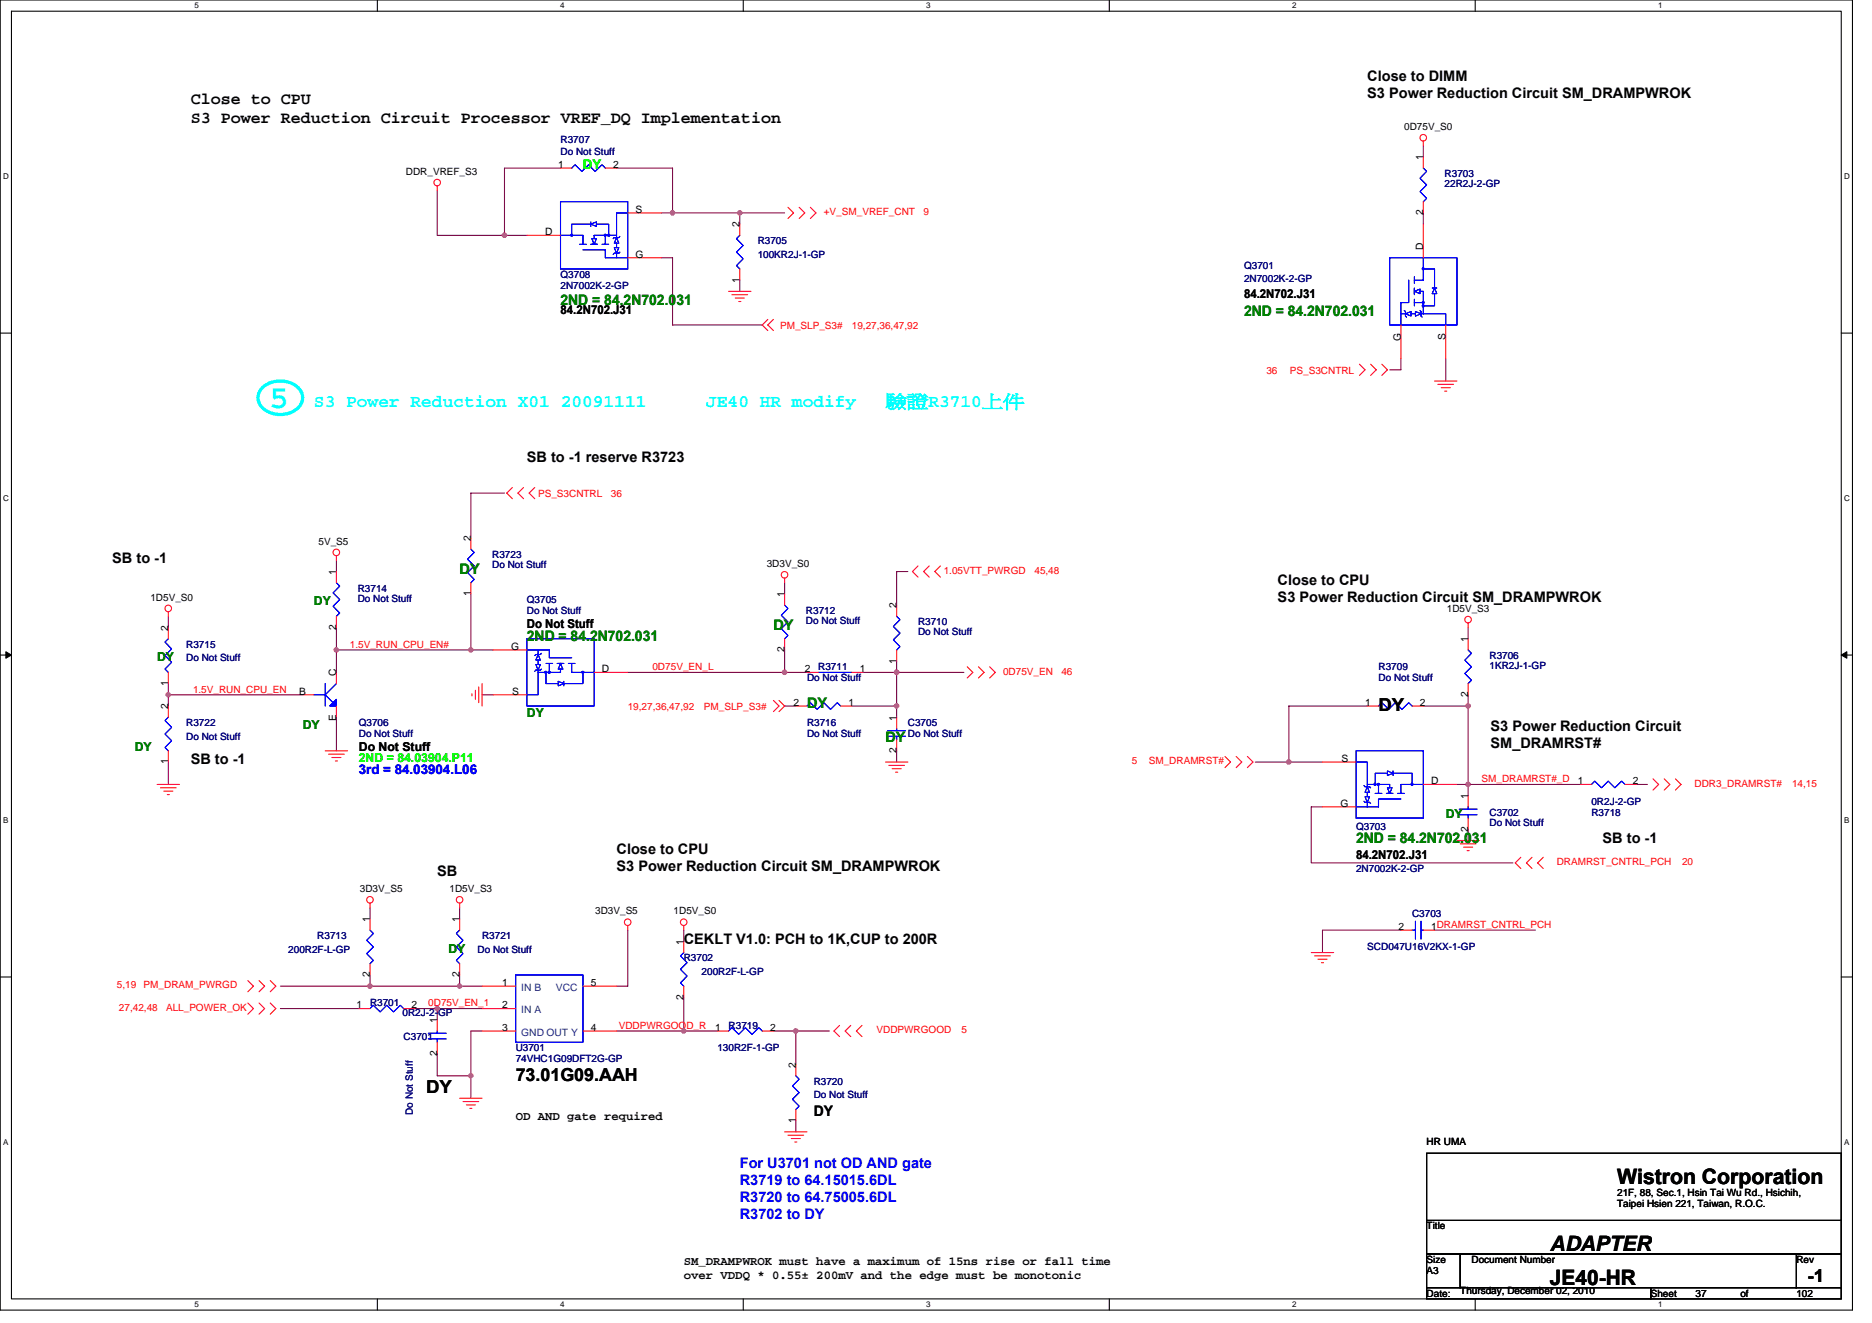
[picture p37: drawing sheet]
<svg xmlns="http://www.w3.org/2000/svg" width="297mm" height="210mm" viewBox="0 0 297 210" stroke-linecap="round" stroke-linejoin="round" font-family="sans-serif">
<defs><g id="words">
<text font-size="5.1" fill="#0ff" x="42.7" y="64.8">5</text>
<g font-size="3.4">
<text x="256.6" y="187.9">Wistron Corporation</text>
<text x="245.9" y="203.9">JE40-HR</text>
<text x="245.9" y="198.5">ADAPTER</text>
</g>
<g font-size="2.8" fill="#0ff">
<text x="49.8" y="64.6">S3 Power Reduction X01 20091111</text>
<text x="112.1" y="64.6">JE40 HR modify</text>
<text x="140.5" y="64.6">驗證R3710上件</text>
</g>
<g font-size="2.8">
<text x="218.7" y="112.9">DY</text>
<text x="67.6" y="173.3">DY</text>
<text x="81.8" y="171.6">73.01G09.AAH</text>
<text x="286.8" y="203.4">-1</text>
</g>
<g font-size="2.6">
<text x="30.3" y="16.4">Close to CPU</text>
<text x="30.3" y="19.5">S3 Power Reduction Circuit Processor VREF_DQ Implementation</text>
</g>
<g font-size="2.3">
<text x="217" y="12.8">Close to DIMM</text>
<text x="217" y="15.5">S3 Power Reduction Circuit SM_DRAMPWROK</text>
<text x="83.6" y="73.3">SB to -1 reserve R3723</text>
<text x="17.8" y="89.3">SB to -1</text>
<text x="202.7" y="92.8">Close to CPU</text>
<text x="202.7" y="95.5">S3 Power Reduction Circuit SM_DRAMPWROK</text>
<text x="236.5" y="115.9">S3 Power Reduction Circuit</text>
<text x="236.5" y="118.7">SM_DRAMRST#</text>
<text x="30.3" y="121.3">SB to -1</text>
<text x="97.8" y="135.5">Close to CPU</text>
<text x="254.3" y="133.7">SB to -1</text>
<text x="69.4" y="139">SB</text>
<text x="97.8" y="138.2">S3 Power Reduction Circuit SM_DRAMPWROK</text>
<text x="108.5" y="149.7">CEKLT V1.0: PCH to 1K,CUP to 200R</text>
<text x="129.1" y="177.1">DY</text>
</g>
<g font-size="2.3" fill="#008000">
<text x="88.9" y="48.4">2ND = 84.2N702.031</text>
<text x="197.4" y="50.1">2ND = 84.2N702.031</text>
<text x="72.9" y="91">DY</text>
<text x="83.6" y="101.7">2ND = 84.2N702.031</text>
<text x="122.7" y="99.9">DY</text>
<text x="128.1" y="112.4">DY</text>
<text x="140.5" y="117.7">DY</text>
<text x="215.2" y="133.7">2ND = 84.2N702.031</text>
</g>
<g font-size="2.3" fill="#00f">
<text x="117.4" y="185.3">For U3701 not OD AND gate</text>
<text x="117.4" y="188">R3719 to 64.15015.6DL</text>
<text x="117.4" y="190.7">R3720 to 64.75005.6DL</text>
<text x="117.4" y="193.5">R3702 to DY</text>
</g>
<text font-size="2.1" fill="#0f0" x="92.5" y="26.9">DY</text>
<text font-size="2.1" fill="#00f" x="56.9" y="122.9">3rd = 84.03904.L06</text>
<g font-size="1.9">
<text x="197.4" y="47.3">84.2N702.J31</text>
<text x="88.9" y="49.8">84.2N702.J31</text>
<text x="83.6" y="99.6">Do Not Stuff</text>
<text x="56.9" y="119.2">Do Not Stuff</text>
<text x="215.2" y="136.2">84.2N702.J31</text>
<text x="81.8" y="177.7">OD AND gate required</text>
<text x="108.5" y="200.8">SM_DRAMPWROK must have a maximum of 15ns rise or fall time</text>
<text x="108.5" y="203">over VDDQ * 0.55± 200mV and the edge must be monotonic</text>
</g>
<g font-size="1.9" fill="#008000">
<text x="49.8" y="96.1">DY</text>
<text x="24.9" y="104.9">DY</text>
<text x="83.6" y="113.8">DY</text>
<text x="21.4" y="119.2">DY</text>
<text x="48" y="115.6">DY</text>
<text x="229.4" y="129.8">DY</text>
<text x="71.2" y="151.2">DY</text>
</g>
<text font-size="1.9" fill="#0f0" x="56.9" y="120.9">2ND = 84.03904.P11</text>
<g font-size="1.6" fill="#000080">
<text x="88.9" y="22.8">R3707</text>
<text x="88.9" y="24.5">Do Not Stuff</text>
<text x="229.2" y="28.1">R3703</text>
<text x="229.2" y="29.7">22R2J-2-GP</text>
<text x="120.2" y="38.8">R3705</text>
<text x="120.2" y="40.9">100KR2J-1-GP</text>
<text x="88.9" y="44.1">Q3708</text>
<text x="88.9" y="45.9">2N7002K-2-GP</text>
<text x="197.4" y="42.7">Q3701</text>
<text x="197.4" y="44.8">2N7002K-2-GP</text>
<text x="78.1" y="88.5">R3723</text>
<text x="56.8" y="93.9">R3714</text>
<text x="56.8" y="95.5">Do Not Stuff</text>
<text x="78.1" y="90.1">Do Not Stuff</text>
<text x="83.6" y="95.7">Q3705</text>
<text x="83.6" y="97.4">Do Not Stuff</text>
<text x="127.9" y="97.4">R3712</text>
<text x="127.9" y="99">Do Not Stuff</text>
<text x="145.7" y="99.2">R3710</text>
<text x="145.7" y="100.8">Do Not Stuff</text>
<text x="29.5" y="102.8">R3715</text>
<text x="29.5" y="104.9">Do Not Stuff</text>
<text x="129.8" y="106.3">R3711</text>
<text x="218.7" y="106.3">R3709</text>
<text x="236.3" y="104.5">R3706</text>
<text x="236.3" y="106.2">1KR2J-1-GP</text>
<text x="128.1" y="108.1">Do Not Stuff</text>
<text x="218.7" y="108.1">Do Not Stuff</text>
<text x="29.5" y="115.2">R3722</text>
<text x="29.5" y="117.3">Do Not Stuff</text>
<text x="56.9" y="115.2">Q3706</text>
<text x="56.9" y="117">Do Not Stuff</text>
<text x="128.1" y="115.2">R3716</text>
<text x="128.1" y="117">Do Not Stuff</text>
<text x="144.1" y="115.2">C3705</text>
<text x="144.1" y="117">Do Not Stuff</text>
<text x="215.2" y="131.7">Q3703</text>
<text x="236.3" y="129.4">C3702</text>
<text x="236.3" y="131">Do Not Stuff</text>
<text x="252.5" y="129.4">R3718</text>
<text x="252.5" y="127.7">0R2J-2-GP</text>
<text x="215.2" y="138.3">2N7002K-2-GP</text>
<text x="50.4" y="149">R3713</text>
<text x="76.5" y="149">R3721</text>
<text x="224.1" y="145.4">C3703</text>
<text x="45.7" y="151.1">200R2F-L-GP</text>
<text x="75.8" y="151.1">Do Not Stuff</text>
<text x="108.5" y="152.5">R3702</text>
<text x="111.3" y="154.7">200R2F-L-GP</text>
<text x="217" y="150.8">SCD047U16V2KX-1-GP</text>
<text x="58.7" y="159.7">R3701</text>
<text x="63.9" y="161.3">0R2J-2-GP</text>
<text x="64" y="165">C3701</text>
<text x="81.8" y="166.8">U3701</text>
<text x="113.8" y="166.8">130R2F-1-GP</text>
<text x="115.6" y="163.2">R3719</text>
<text x="81.8" y="168.6">74VHC1G09DFT2G-GP</text>
<text x="129.1" y="172.1">R3720</text>
<text x="65.5" y="176.9" transform="rotate(-90 65.5 176.9)">Do Not Stuff</text>
<text x="129.1" y="174.2">Do Not Stuff</text>
</g>
<g font-size="1.6">
<text x="222.8" y="20.6">0D75V_S0</text>
<text x="64.4" y="27.7">DDR_VREF_S3</text>
<text x="88.6" y="26.6">1</text>
<text x="97.3" y="26.6">2</text>
<text x="225.8" y="25.4" transform="rotate(-90 225.8 25.4)">1</text>
<text x="100.9" y="33.8">S</text>
<text x="225.8" y="34.2" transform="rotate(-90 225.8 34.2)">2</text>
<text x="86.5" y="37.3">D</text>
<text x="100.9" y="40.9">G</text>
<text x="117.4" y="36.1" transform="rotate(-90 117.4 36.1)">2</text>
<text x="225.8" y="39.6" transform="rotate(-90 225.8 39.6)">D</text>
<text x="117.4" y="44.8" transform="rotate(-90 117.4 44.8)">1</text>
<text x="229.4" y="53.9" transform="rotate(-90 229.4 53.9)">S</text>
<text x="222.3" y="54.1" transform="rotate(-90 222.3 54.1)">G</text>
<text x="50.5" y="86.4">5V_S5</text>
<text x="74.7" y="85.9" transform="rotate(-90 74.7 85.9)">2</text>
<text x="121.7" y="90">3D3V_S0</text>
<text x="23.9" y="95.3">1D5V_S0</text>
<text x="53.4" y="91.2" transform="rotate(-90 53.4 91.2)">1</text>
<text x="74.7" y="94.6" transform="rotate(-90 74.7 94.6)">1</text>
<text x="124.5" y="94.8" transform="rotate(-90 124.5 94.8)">1</text>
<text x="26.7" y="100.1" transform="rotate(-90 26.7 100.1)">2</text>
<text x="53.4" y="99.9" transform="rotate(-90 53.4 99.9)">2</text>
<text x="142.3" y="96.5" transform="rotate(-90 142.3 96.5)">2</text>
<text x="229.6" y="97.1">1D5V_S3</text>
<text x="232.9" y="101.9" transform="rotate(-90 232.9 101.9)">1</text>
<text x="53.4" y="107.2" transform="rotate(-90 53.4 107.2)">C</text>
<text x="81.1" y="103.1">G</text>
<text x="95.5" y="106.7">D</text>
<text x="124.5" y="103.5" transform="rotate(-90 124.5 103.5)">2</text>
<text x="127.7" y="106.7">2</text>
<text x="136.4" y="106.7">1</text>
<text x="142.3" y="105.3" transform="rotate(-90 142.3 105.3)">1</text>
<text x="26.7" y="112.5" transform="rotate(-90 26.7 112.5)">2</text>
<text x="26.7" y="108.8" transform="rotate(-90 26.7 108.8)">1</text>
<text x="47.5" y="110.2">B</text>
<text x="81.3" y="110.2">S</text>
<text x="125.9" y="112">2</text>
<text x="134.6" y="112">1</text>
<text x="216.6" y="112">1</text>
<text x="225.3" y="112">2</text>
<text x="232.9" y="110.6" transform="rotate(-90 232.9 110.6)">2</text>
<text x="53.4" y="114.3" transform="rotate(-90 53.4 114.3)">E</text>
<text x="142.3" y="119.5" transform="rotate(-90 142.3 119.5)">2</text>
<text x="142.3" y="114.3" transform="rotate(-90 142.3 114.3)">1</text>
<text x="26.7" y="121.3" transform="rotate(-90 26.7 121.3)">1</text>
<text x="212.8" y="120.9">S</text>
<text x="227.1" y="124.4">D</text>
<text x="250.4" y="124.4">1</text>
<text x="259.1" y="124.4">2</text>
<text x="212.7" y="128">G</text>
<text x="232.9" y="132" transform="rotate(-90 232.9 132)">2</text>
<text x="232.9" y="126.8" transform="rotate(-90 232.9 126.8)">1</text>
<text x="57.1" y="141.5">3D3V_S5</text>
<text x="71.3" y="141.5">1D5V_S3</text>
<text x="58.7" y="146.3" transform="rotate(-90 58.7 146.3)">1</text>
<text x="72.9" y="146.3" transform="rotate(-90 72.9 146.3)">1</text>
<text x="94.4" y="145.1">3D3V_S5</text>
<text x="106.9" y="145.1">1D5V_S0</text>
<text x="108.5" y="149.9" transform="rotate(-90 108.5 149.9)">1</text>
<text x="221.9" y="147.6">2</text>
<text x="227.1" y="147.6">1DRAMRST_CNTRL_PCH</text>
<text x="58.7" y="155.1" transform="rotate(-90 58.7 155.1)">2</text>
<text x="72.9" y="155.1" transform="rotate(-90 72.9 155.1)">2</text>
<text x="56.6" y="160">1</text>
<text x="65.3" y="160">2</text>
<text x="79.7" y="156.4">1</text>
<text x="79.7" y="160">2</text>
<text x="93.7" y="156.4">5</text>
<text x="108.5" y="158.6" transform="rotate(-90 108.5 158.6)">2</text>
<text x="69.4" y="167.5" transform="rotate(-90 69.4 167.5)">2</text>
<text x="69.4" y="162.3" transform="rotate(-90 69.4 162.3)">1</text>
<text x="79.7" y="163.6">3</text>
<text x="93.7" y="163.6">4</text>
<text x="113.5" y="163.6">1</text>
<text x="122.2" y="163.6">2</text>
<text x="126.3" y="169.4" transform="rotate(-90 126.3 169.4)">2</text>
<text x="126.3" y="178.2" transform="rotate(-90 126.3 178.2)">1</text>
<text x="226.4" y="181.7">HR UMA</text>
<text x="256.6" y="189.7">21F, 88, Sec.1, Hsin Tai Wu Rd., Hsichih,</text>
<text x="256.6" y="191.5">Taipei Hsien 221, Taiwan, R.O.C.</text>
<text x="226.4" y="195.1">Title</text>
<text x="226.4" y="202.2">A3</text>
<text x="226.4" y="200.4">Size</text>
<text x="233.5" y="200.4">Document Number</text>
<text x="285" y="200.4">Rev</text>
<text x="226.4" y="205.7">Date:</text>
<text x="231.7" y="205.4">Thursday, December 02, 2010</text>
<text x="261.9" y="205.7">Sheet</text>
<text x="269" y="205.7">37</text>
<text x="276.2" y="205.7">of</text>
<text x="285" y="205.7">102</text>
</g>
<g font-size="1.6" fill="#f00">
<text x="130.7" y="34.1">+V_SM_VREF_CNT</text>
<text x="146.6" y="34.1">9</text>
<text x="123.8" y="52.3">PM_SLP_S3#</text>
<text x="135.2" y="52.3">19,27,36,47,92</text>
<text x="201" y="59.4">36</text>
<text x="204.7" y="59.4">PS_S3CNTRL</text>
<text x="85.4" y="78.9">PS_S3CNTRL</text>
<text x="96.9" y="78.9">36</text>
<text x="149.8" y="91">1.05VTT_PWRGD</text>
<text x="164.1" y="91">45,48</text>
<text x="55.5" y="102.8">1.5V_RUN_CPU_EN#</text>
<text x="103.5" y="106.3">0D75V_EN_L</text>
<text x="159.2" y="107">0D75V_EN</text>
<text x="168.4" y="107">46</text>
<text x="30.6" y="109.9">1.5V_RUN_CPU_EN</text>
<text x="99.6" y="112.7">19,27,36,47,92</text>
<text x="111.7" y="112.7">PM_SLP_S3#</text>
<text x="179.6" y="121.3">5</text>
<text x="182.3" y="121.3">SM_DRAMRST#</text>
<text x="235.1" y="124.1">SM_DRAMRST#_D</text>
<text x="268.9" y="124.8">DDR3_DRAMRST#</text>
<text x="284.3" y="124.8">14,15</text>
<text x="247" y="137.3">DRAMRST_CNTRL_PCH</text>
<text x="266.9" y="137.3">20</text>
<text x="18.5" y="156.8">5,19</text>
<text x="18.9" y="160.4">27,42,48</text>
<text x="22.8" y="156.8">PM_DRAM_PWRGD</text>
<text x="26.3" y="160.4">ALL_POWER_OK</text>
<text x="68" y="159.7">0D75V_EN_1</text>
<text x="98.2" y="163.2">VDDPWRGOOD_R</text>
<text x="139.1" y="163.9">VDDPWRGOOD</text>
<text x="152.6" y="163.9">5</text>
</g>
<g font-size="1.6" fill="#004080">
<text x="82.7" y="157.2">IN B</text>
<text x="82.7" y="160.7">IN A</text>
<text x="88.2" y="157.2">VCC</text>
<text x="82.7" y="164.3">GND OUT Y</text>
</g>
<g font-size="1.3">
<text x="30.8" y="1.3">5</text>
<text x="88.9" y="1.3">4</text>
<text x="147" y="1.3">3</text>
<text x="205" y="1.3">2</text>
<text x="263.1" y="1.3">1</text>
<text x=".5" y="28.4">D</text>
<text x="292.6" y="28.4">D</text>
<text x=".5" y="79.5">C</text>
<text x="292.6" y="79.5">C</text>
<text x=".5" y="130.6">B</text>
<text x="292.6" y="130.6">B</text>
<text x=".5" y="181.7">A</text>
<text x="292.6" y="181.7">A</text>
<text x="30.8" y="207.4">5</text>
<text x="88.9" y="207.4">4</text>
<text x="147" y="207.4">3</text>
<text x="205" y="207.4">2</text>
<text x="263.1" y="207.4">1</text>
</g>
</g></defs>
<path d="M0 0h293.9v207.9h-293.9zM1.8 1.8h290.4v204.3h-290.4z" fill="none" stroke="#000" stroke-width=".17"/>
<g fill="#fff">
<path d="M30.8 .2h.7v1.4h-.7z"/>
<path d="M30.8 206.3h.7v1.4h-.7z"/>
</g>
<path d="M59.9 0v1.8M59.9 206.1v1.8" fill="none" stroke="#000" stroke-width=".17"/>
<g fill="#fff">
<path d="M88.9 .2h.7v1.4h-.7z"/>
<path d="M88.9 206.3h.7v1.4h-.7z"/>
</g>
<path d="M117.9 0v1.8M117.9 206.1v1.8" fill="none" stroke="#000" stroke-width=".17"/>
<g fill="#fff">
<path d="M147 .2h.7v1.4h-.7z"/>
<path d="M147 206.3h.7v1.4h-.7z"/>
</g>
<path d="M176 0v1.8M176 206.1v1.8" fill="none" stroke="#000" stroke-width=".17"/>
<g fill="#fff">
<path d="M205 .2h.7v1.4h-.7z"/>
<path d="M205 206.3h.7v1.4h-.7z"/>
</g>
<path d="M234.1 0v1.8M234.1 206.1v1.8" fill="none" stroke="#000" stroke-width=".17"/>
<g fill="#fff">
<path d="M263.1 .2h.7v1.4h-.7z"/>
<path d="M263.1 206.3h.7v1.4h-.7z"/>
<path d="M.5 27.3h.9v1.4h-.9z"/>
<path d="M292.6 27.3h.9v1.4h-.9z"/>
<path d="M.5 78.4h.9v1.4h-.9z"/>
<path d="M292.6 78.4h.9v1.4h-.9z"/>
</g>
<path d="M0 52.9h1.8M292.2 52.9h1.7" fill="none" stroke="#000" stroke-width=".17"/>
<g fill="#fff">
<path d="M.5 129.5h.8v1.4h-.8z"/>
<path d="M292.6 129.5h.9v1.4h-.9z"/>
</g>
<path d="M0 103.9h1.8M292.2 103.9h1.7" fill="none" stroke="#000" stroke-width=".17"/>
<path d="M.9 103.4l.9 .5-.9 .5zM292.2 103.9l.8-.5v1z" fill="#000" stroke="#000" stroke-width=".16"/>
<g fill="#fff">
<path d="M.5 180.5h.8v1.4h-.8z"/>
<path d="M292.6 180.5h.9v1.4h-.9z"/>
</g>
<path d="M0 155h1.8M292.2 155h1.7M226.4 199h5.3v5.3h-5.3zM226.4 183h65.8v10.6h-65.8zM226.4 193.6h65.8v5.4h-65.8zM231.7 199h53.3v5.3h-53.3zM285 199h7.2v5.3h-7.2zM226.4 204.3h35.5v1.8h-35.5zM261.9 204.3h30.3v1.8h-30.3z" fill="none" stroke="#000" stroke-width=".17"/>
<g fill="none" stroke="#800040" stroke-width=".17">
<path d="M69.4 30.2v7.1h14.2M88.9 26.7h-8.9v10.6M97.8 26.7h8.9v7.1M104.9 33.8h19.6M117.4 33.8v1.8M225.8 23.1v1.8M225.8 33.8v1.8M104.9 40.9h1.8v10.7h14.2M117.4 44.4v1.8M222.3 56.9v1.8h-1.8M229.4 56.9v3.6M80 78.2h-5.3v7.1"/>
<path d="M26.7 97.8v1.8M53.4 88.9v1.8M53.4 99.6v7.1M74.7 94.2v8.9M124.5 92.5v1.7M144.1 90.7h-1.8v5.3M233 99.6v1.7M26.7 108.5v3.5M26.7 110.2h21.3M53.4 103.1h24.9M53.4 113.8v5.3M76.5 110.2h1.8"/>
<path d="M99.6 106.7h28.5M124.5 112h1.8M124.5 103.1v3.6M135.2 112h7.1M136.9 106.7h16M142.3 104.9v8.9M142.3 119.1v1.8M217 112h-12.5v8.9M225.8 112h7.2M233 110.2v16M26.7 120.9v3.6M199.2 120.9h10.6"/>
<path d="M209.8 128h-1.7v8.9h32M231.2 124.5h19.5M233 131.6v1.7M259.6 124.5h1.8M44.5 156.5h14.2M58.7 144v1.8M58.7 154.7v1.8M72.9 154.7v1.8h-14.2M72.9 156.5h3.6M72.9 144v1.8M99.6 147.6v8.9h-1.8M108.5 147.6v1.8"/>
<path d="M108.5 158.2v5.4M222.3 147.6h-12.5v3.5M227.6 147.6h16M44.5 160h12.4M65.8 160h3.6v1.8M69.4 160h7.1M69.4 167.1v3.6h5.3M76.5 163.6h-1.8v10.6M97.8 163.6h16M122.7 163.6h8.9M126.3 163.6v5.3M126.3 177.8v1.8"/>
</g>
<g fill="#f0f" stroke="#f0f" stroke-width=".17">
<circle cx="126.3" cy="163.6" r=".35"/>
<circle cx="72.9" cy="156.5" r=".35"/>
<circle cx="74.7" cy="170.7" r=".35"/>
<circle cx="69.4" cy="160" r=".35"/>
<circle cx="108.5" cy="163.6" r=".35"/>
<circle cx="204.5" cy="120.9" r=".35"/>
<circle cx="232.9" cy="124.4" r=".35"/>
<circle cx="232.9" cy="112" r=".35"/>
<circle cx="106.7" cy="33.8" r=".35"/>
<circle cx="117.4" cy="33.8" r=".35"/>
<circle cx="124.5" cy="106.7" r=".35"/>
<circle cx="142.3" cy="106.7" r=".35"/>
<circle cx="74.7" cy="103.1" r=".35"/>
<circle cx="26.7" cy="110.2" r=".35"/>
<circle cx="142.3" cy="112" r=".35"/>
<circle cx="80" cy="37.3" r=".35"/>
<circle cx="58.7" cy="156.5" r=".35"/>
<circle cx="53.4" cy="103.1" r=".35"/>
</g>
<g fill="none" stroke="#f00" stroke-width=".17">
<path d="M69.4 29.5v.7M83.6 37.3h5.3M88.9 26.7h1.8M96.1 26.7h1.7M99.6 33.8h5.3M117.4 35.6v1.7M125 32.9l.9 .9-.9 .9M126.8 32.9l.9 .9-.9 .9M128.6 32.9l.9 .9-.9 .9M225.8 22.4v.7M225.8 24.9v1.8M225.8 32v1.8"/>
<path d="M225.8 35.6v5.3M99.6 40.9h5.3M115.6 46.2h3.6M116.1 46.8h2.5M116.7 47.3h1.4M117.2 47.8h.4M117.4 42.7v1.7M121.8 50.7l-.9 .9 .9 .9M122.7 50.7l-.9 .9 .9 .9M215.7 57.8l.9 .9-.9 .9M217.5 57.8l.9 .9-.9 .9M219.3 57.8l.9 .9-.9 .9"/>
<path d="M222.3 51.6v5.3M229.4 51.6v5.3M81.3 77.3l-.9 .9 .9 .9M83.1 77.3l-.9 .9 .9 .9M84.9 77.3l-.9 .9 .9 .9M227.6 60.5h3.6M228.2 61h2.4M228.7 61.5h1.4M229.2 62.1h.4M26.7 97.1v.7M26.7 99.6v1.7M53.4 88.2v.7"/>
<path d="M53.4 90.7v1.8M53.4 97.8v1.8M74.7 85.3v1.8M74.7 92.5v1.7M124.5 91.7v.8M124.5 94.2v1.8M142.3 96v1.8M145.7 89.8l-.9 .9 .9 .9M147.4 89.8l-.8 .9 .8 .9M149.2 89.8l-.9 .9 .9 .9M233 98.8v.8M26.7 106.7v1.8"/>
<path d="M26.7 112v1.8M26.7 119.1v1.8M48 110.2h1.8M51.6 119.1h3.6M52.1 119.7h2.5M53.4 106.7v1.8M53.4 112v1.8M74.9 110.1v.3M75.4 109.5v1.5M76 109v2.5M76.5 108.5v3.5M78.3 103.1h5.3"/>
<path d="M78.3 110.2h5.3M94.3 106.7h5.3M122.7 111.1l.9 .9-.9 .9M123.6 111.1l.9 .9-.9 .9M124.5 101.3v1.8M126.3 112h1.8M128.1 106.7h1.7M133.4 112h1.8M135.2 106.7h1.7M142.3 103.1v1.8M142.3 113.8v1.8M142.3 117.3v1.8"/>
<path d="M153.5 105.8l.9 .9-.9 .9M155.3 105.8l.8 .9-.8 .9M157 105.8l.9 .9-.9 .9M217 112h1.7M224.1 112h1.7M233 101.3v1.8M233 108.5v1.7M24.9 124.5h3.6M25.5 125h2.5M26 125.5h1.4M26.5 126.1h.4M52.7 120.2h1.4"/>
<path d="M53.2 120.7h.3M140.5 120.9h3.6M141 121.4h2.5M141.6 122h1.4M142.1 122.5h.3M194.4 120l.9 .9-.9 .9M196.1 120l.9 .9-.9 .9M197.9 120l.9 .9-.9 .9M209.8 120.9h5.4M209.8 128h5.4M225.8 124.5h5.4M231.2 133.3h3.5"/>
<path d="M231.7 133.9h2.5M232.2 134.4h1.5M232.8 135h.3M233 126.2v1.8M233 129.8v1.8M241.3 136l-.9 .9 .9 .9M243.1 136l-.9 .9 .9 .9M244.9 136l-.9 .9 .9 .9M250.7 124.5h1.8M257.8 124.5h1.8M262.3 123.6l.9 .9-.9 .8M264.1 123.6l.9 .9-.9 .8"/>
<path d="M265.9 123.6l.8 .9-.8 .8M39.3 155.6l.9 .9-.9 .9M39.3 159.1l.9 .9-.9 .9M41.1 155.6l.9 .9-.9 .9M41.1 159.1l.9 .9-.9 .9M42.9 159.1l.9 .9-.9 .9M42.9 155.6l.9 .9-.9 .9M58.7 143.3v.7M58.7 145.8v1.8M58.7 152.9v1.8M72.9 143.3v.7M72.9 145.8v1.8"/>
<path d="M72.9 152.9v1.8M76.5 156.5h5.3M92.5 156.5h5.3M99.6 146.9v.7M108.5 146.9v.7M108.5 149.4v1.7M108.5 156.5v1.7M208.1 151.1h3.5M208.6 151.7h2.5M209.1 152.2h1.5M209.7 152.7h.3M222.3 147.6h1.8"/>
<path d="M225.8 147.6h1.8M56.9 160h1.8M64 160h1.8M69.4 161.8v1.8M69.4 165.4v1.7M72.9 174.2h3.6M73.5 174.8h2.5M74 175.3h1.4M74.5 175.9h.4M76.5 160h5.3M76.5 163.6h5.3M92.5 163.6h5.3"/>
<path d="M113.8 163.6h1.8M120.9 163.6h1.8M124.5 179.6h3.6M126.3 168.9v1.8M126.3 176v1.8M133.2 162.7l-.9 .9 .9 .9M135 162.7l-.9 .9 .9 .9M136.8 162.7l-.9 .9 .9 .9M125 180.1h2.5M125.6 180.6h1.4M126.1 181.2h.3"/>
<circle cx="69.4" cy="29" r=".52"/>
<circle cx="225.8" cy="21.9" r=".52"/>
<circle cx="26.7" cy="96.5" r=".52"/>
<circle cx="53.4" cy="87.6" r=".52"/>
<circle cx="124.5" cy="91.2" r=".52"/>
<circle cx="232.9" cy="98.3" r=".52"/>
<circle cx="58.7" cy="142.8" r=".52"/>
<circle cx="72.9" cy="142.8" r=".52"/>
<circle cx="99.6" cy="146.3" r=".52"/>
<circle cx="108.5" cy="146.3" r=".52"/>
</g>
<path d="M41.7 61.4a4.3 4.3 0 0 1 6 .5 2.25 2.25 0 0 1-1 3.3 4.2 4.2 0 0 1-5.4-.9 2.13 2.13 0 0 1 .4-2.9z" fill="none" stroke="#0ff" stroke-width=".53"/>
<g fill="none" stroke="#00f" stroke-width=".17">
<path d="M88.9 37.3h3.6v1.5M88.9 32h10.7v10.7h-10.7zM90.7 26.7l.5-.6 1.1 1.1 1.1-1.1 1 1.1 1.1-1.1 .6 .6M92 38.8h1M92.5 39.6h3.6v1.3h3.5M93.7 35.6l.9-.4v.7zM93.7 35.6h-3v1.7M93.7 38.8h1.1M93.7 35.2v.7M93.9 37.9h.7l-.3 .9zM94.6 35.6h2v1.6M95.5 38.8h1.1"/>
<path d="M96.1 37.3v1.5M97.5 39.3h.7l-.4 .9zM97.8 37.7l.4 .9h-.7zM97.8 38.6v.7M97.8 37.3h-3.5v.6M98.4 37.5l-.2 .2h-.7l-.2 .2M99.6 33.8h-1.8v3.9M117.4 37.3l-.5 .6 1 1-1 1.1 1 1.1-1 1 .5 .6M225.8 26.7l.6 .5-1.1 1.1 1.1 1-1.1 1.1 1.1 1.1-.6 .5M97.8 40.2v.7M98.4 40l-.2 .2h-.7l-.2 .2M220.5 40.9h10.7v10.7h-10.7z"/>
<path d="M222.3 49.8h.7M222.8 49.3l.2 .1v.7l.2 .2M223 49.8l.9-.4v.7zM223.5 44.4v3.6h-1.2v3.6M223.9 49.8h.7M224.4 46.2l.9-.3v.7zM224.4 48h1.4M224.4 43.9v1.1M224.4 45.7v1.1M224.4 47.5v1M224.6 49.4l.9 .4-.9 .3zM225.3 49.3l.2 .1v.7l.2 .2"/>
<path d="M225.3 46.2h.5v3.6M225.5 49.8h3.9v1.8M225.8 42.7h1.8v3M225.8 40.9v3.5h-1.4M227.3 45.7h.7M227.6 46.6v1.9h-1.6M227.6 45.7l.4 .9h-.7zM53.4 92.5l.5 .5-1.1 1.1 1.1 1-1.1 1.1 1.1 1.1-.5 .5M74.7 87.1l.5 .6-1 1 1 1.1-1 1 1 1.1-.5 .6M124.5 96l.5 .5-1 1.1 1 1.1-1 1 1 1.1-.5 .5M142.3 97.8l.5 .5-1.1 1.1 1.1 1.1-1.1 1 1.1 1.1-.5 .5M26.7 101.3l-.5 .6 1 1.1-1 1 1 1.1-1 1.1 .5 .5"/>
<path d="M26.7 113.8l-.5 .5 1 1.1-1 1.1 1 1-1 1.1 .5 .5M49.8 110.2h1.8M51.6 108.5v3.5M53.4 108.5l-1.8 1.7 1.2 1.3M83.6 101.3h10.7v10.7h-10.7zM83.6 103.1h3.6v1.3h3.5M85 105.4h.7l-.3 .9zM85.4 103.8l.3 .9h-.7zM85.4 106.3v3.9h-1.8M85.4 103.1v.7M85.4 104.7v.7M85.9 103.7l-.2 .1h-.7l-.1 .2"/>
<path d="M85.9 106.2l-.2 .1h-.7l-.1 .2M86.6 106.8v1.7h2M86.6 105.3h1.1M87.2 105.3v1.4M88.4 105.3h1.1M88.6 108.1l.9 .4-.9 .3zM88.9 105.3l.4 .9h-.7zM88.9 106.2v.5h-3.5M89.5 108.1v.7M90.2 105.3h1M90.7 105.3v1.4h3.6M92.5 106.7v1.8h-3"/>
<path d="M128.1 112l.5-.5 1.1 1 1-1 1.1 1 1.1-1 .5 .5M129.8 106.7h5.4M140.9 115.9h2.8M140.9 116.8h2.8M142.3 115.6v.3M142.3 116.8v.5M215.2 119.1h10.6v10.7h-10.6zM218.7 112l.6-.5 1 1 1.1-1 1.1 1 1-1 .6 .5M233 103.1l.5 .6-1.1 1 1.1 1.1-1.1 1 1.1 1.1-.5 .6M215.2 120.9h1.8v3.9M216.4 127.1l.2 .2h.7l.2 .2M216.4 124.6l.2 .2h.7l.2 .2"/>
<path d="M216.6 126.4h.7l-.3 .9zM217 124.8l.3 .9h-.7zM217 125.7v.7M217 127.3v.7M217 124.5h3.5v.5M218.2 125.9h1.1M218.7 124.5v1.4M220 125.9h1M220.2 125h.7l-.4 .9zM220.2 122.7h-2v1.6M220.2 122.3l.8 .4-.8 .3zM221 122.7h3.1v1.8"/>
<path d="M221 122.3v.7M221.8 125.9h1M222.3 126.8h-3.6v1.2h-3.5M225.8 124.5h-3.5v1.4M231.5 128.4h2.9M231.5 129.3h2.9M233 128v.4M233 129.3v.5M252.5 124.5l.5-.6 1.1 1.1 1.1-1.1 1 1.1 1.1-1.1 .5 .6M58.7 147.6l.5 .5-1 1.1 1 1-1 1.1 1 1.1-.5 .5M72.9 147.6l-.5 .5 1.1 1.1-1.1 1 1.1 1.1-1.1 1.1 .5 .5M81.8 154.7h10.7v10.7h-10.7z"/>
<path d="M108.5 151.1l-.5 .6 1 1-1 1.1 1 1.1-1 1 .5 .6M224.1 147.6h.5M224.6 146.2v2.8M225.5 147.6h.3M225.5 146.2v2.8M58.7 160l.5-.5 1.1 1 1.1-1 1 1 1.1-1 .5 .5M68 163.9h2.8M68 164.8h2.8M69.4 163.6v.3M69.4 164.8v.6M115.6 163.6l.5-.6 1.1 1.1 1.1-1.1 1 1.1 1.1-1.1 .5 .6M126.3 170.7l.5 .5-1.1 1.1 1.1 1.1-1.1 1 1.1 1.1-.5 .5"/>
</g>
<g fill="#00f" stroke="#00f" stroke-width=".17">
<path d="M95.9 37.2h.2v.2h-.2z" fill-rule="evenodd"/>
<path d="M96.5 37.2h.2v.2h-.2z" fill-rule="evenodd"/>
<path d="M90.6 37.2h.2v.2h-.2z" fill-rule="evenodd"/>
<path d="M95.9 37.2h.2v.2h-.2z" fill-rule="evenodd"/>
<path d="M96.5 37.2h.2v.2h-.2z" fill-rule="evenodd"/>
<path d="M90.6 37.2h.2v.2h-.2z" fill-rule="evenodd"/>
<path d="M87 106.6h.3v.2h-.3z" fill-rule="evenodd"/>
<path d="M86.5 106.6h.2v.2h-.2z" fill-rule="evenodd"/>
<path d="M92.4 106.6h.2v.2h-.2z" fill-rule="evenodd"/>
<path d="M87 106.6h.3v.2h-.3z" fill-rule="evenodd"/>
<path d="M86.5 106.6h.2v.2h-.2z" fill-rule="evenodd"/>
<path d="M92.4 106.6h.2v.2h-.2z" fill-rule="evenodd"/>
<path d="M218.6 124.3h.2v.3h-.2z" fill-rule="evenodd"/>
<path d="M218.1 124.3h.2v.3h-.2z" fill-rule="evenodd"/>
<path d="M223.9 124.3h.3v.3h-.3z" fill-rule="evenodd"/>
<path d="M218.6 124.3h.2v.3h-.2z" fill-rule="evenodd"/>
<path d="M218.1 124.3h.2v.3h-.2z" fill-rule="evenodd"/>
<path d="M223.9 124.3h.3v.3h-.3z" fill-rule="evenodd"/>
<path d="M225.7 47.9h.2v.2h-.2z" fill-rule="evenodd"/>
<path d="M225.7 48.4h.2v.3h-.2z" fill-rule="evenodd"/>
<path d="M225.7 42.5h.2v.3h-.2z" fill-rule="evenodd"/>
<path d="M225.7 47.9h.2v.2h-.2z" fill-rule="evenodd"/>
<path d="M225.7 48.4h.2v.3h-.2z" fill-rule="evenodd"/>
<path d="M225.7 42.5h.2v.3h-.2z" fill-rule="evenodd"/>
<path d="M52.8 111.5l.6-.5v1h-1.1z" fill-rule="evenodd"/>
<path d="M52.8 111.5l.6-.5v1h-1.1z" fill-rule="evenodd"/>
</g>
<use href="#words"/>
</svg>
